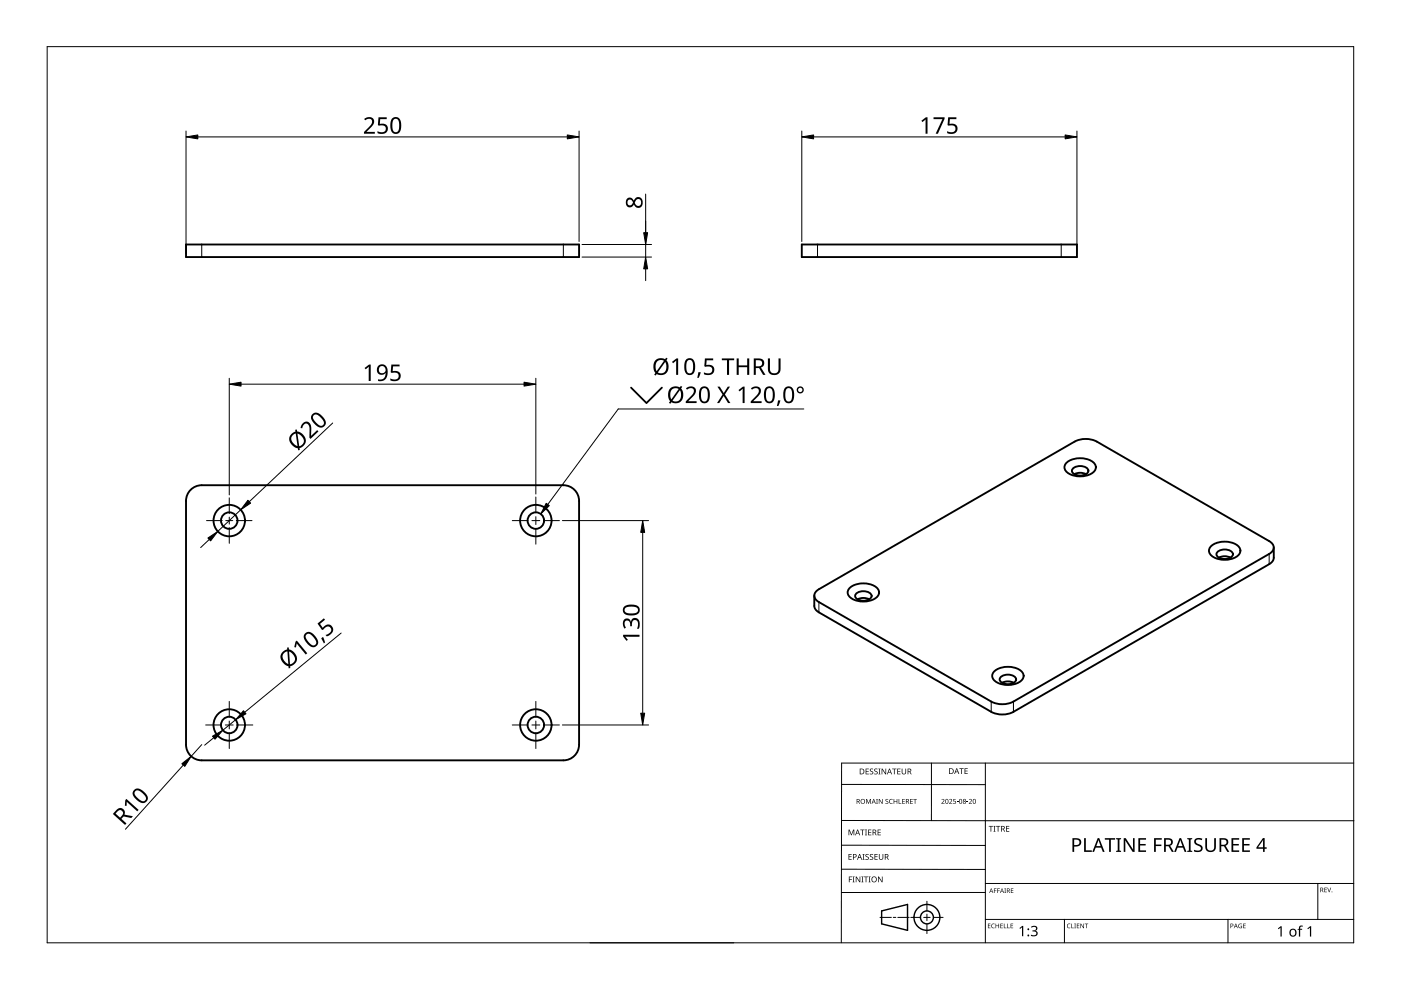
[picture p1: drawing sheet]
<svg xmlns="http://www.w3.org/2000/svg" width="297mm" height="210mm" viewBox="0 0 297 210" stroke-linecap="round" stroke-linejoin="round" font-family="sans-serif">
<g fill="none" stroke="#000" stroke-width=".4">
<path d="M39.4 51.8h83.4v2.7h-83.4zM170 51.8h58.3v2.7h-58.3zM226 98.2a4.7 4.7 0 0 1 6 0 1.48 1.48 0 0 1-.9 2.4 4.8 4.8 0 0 1-5.1-.7 1.23 1.23 0 0 1 0-1.7zM227.6 99.2a2.46 2.46 0 0 1 3.1 .3 .83 .83 0 0 1-.7 1.1 2.38 2.38 0 0 1-2.6-.5l-.1-.3zM40.4 103.9a3.3 3.3 0 0 1 2.4-1h76.6a3.3 3.3 0 0 1 3.4 3.3v51.7a3.3 3.3 0 0 1-3.4 3.3h-76.6a3.3 3.3 0 0 1-3.4-3.3v-51.7a3.3 3.3 0 0 1 1-2.3zM227.8 100.5a2.74 2.74 0 0 1 2.5 0M256.7 115.9a4.7 4.7 0 0 1 6 0 1.47 1.47 0 0 1-1 2.4 4.8 4.8 0 0 1-5-.7 1.23 1.23 0 0 1 0-1.7zM258.2 116.9a2.46 2.46 0 0 1 3.1 .3 .83 .83 0 0 1-.6 1.1 2.38 2.38 0 0 1-2.7-.5l-.1-.3zM258.4 118.2a2.74 2.74 0 0 1 2.5 0M270.1 116.1l-.1 2.5-.3 .5-.6 .5-54.2 31.3a5.2 5.2 0 0 1-4.7 0l-36.6-21.1-.6-.5-.3-.5-.1-2.5M173 125.4l.6-.5 54.2-31.3a5.2 5.2 0 0 1 4.8 0l36.5 21.1a1.44 1.44 0 0 1 1 1.4 1.44 1.44 0 0 1-1 1.3l-54.2 31.3a5.2 5.2 0 0 1-4.7 0l-36.6-21a1.39 1.39 0 0 1-.6-2.3zM180.1 124.8a4.7 4.7 0 0 1 5.9 0 1.48 1.48 0 0 1-.9 2.3 4.8 4.8 0 0 1-5-.6 1.23 1.23 0 0 1 0-1.7z"/>
<path d="M181.6 125.8a2.46 2.46 0 0 1 3.1 .2 .83 .83 0 0 1-.6 1.2 2.38 2.38 0 0 1-2.7-.5l-.1-.3zM181.8 127.1a2.74 2.74 0 0 1 2.5 0M210.7 142.5a4.7 4.7 0 0 1 6 0 1.48 1.48 0 0 1-.9 2.3 4.8 4.8 0 0 1-5.1-.6 1.23 1.23 0 0 1 0-1.7zM212.3 143.5a2.46 2.46 0 0 1 3.1 .2 .83 .83 0 0 1-.7 1.2 2.38 2.38 0 0 1-2.7-.5l-.1-.3zM212.5 144.8a2.74 2.74 0 0 1 2.4 0"/>
<circle cx="48.6" cy="110.4" r="3.3"/>
<circle cx="48.6" cy="110.4" r="1.75"/>
<circle cx="113.6" cy="110.4" r="3.3"/>
<circle cx="113.6" cy="110.4" r="1.75"/>
<circle cx="48.6" cy="153.7" r="3.3"/>
<circle cx="48.6" cy="153.7" r="1.75"/>
<circle cx="113.6" cy="153.7" r="3.3"/>
<circle cx="113.6" cy="153.7" r="1.75"/>
</g>
<path d="M42.8 51.8v2.7M119.4 51.8v2.7M173.3 51.8v2.7M225 51.8v2.7M269.1 117.4v2.2M173.6 127.7v2.1M210.2 148.7v2.2M214.9 148.7v2.2" fill="none" stroke="#000" stroke-width=".21"/>
<path d="M10 9.9h277v190h-277z" fill="none" stroke="#000" stroke-width=".21"/>
<g fill="none" stroke="#000" stroke-width=".21">
<path d="M178.4 179.2l30.5 .1M178.4 166.3l30.5 .1M178.5 174h108.6M197.5 161.8v12.2M208.9 161.8v38.1M287 161.8h-108.6v38.1M125.1 199.9h30.5M178.4 184.3h30.5M186.6 194.5h2.4M189.4 194.5h.5M190.4 194.5h2.4M193.1 194.5h2.1"/>
<path d="M195.8 194.5h1.4M196.5 191.1v2M196.5 193.8v1.4M196.5 195.9v2M197.9 194.5h2.1M208.9 189.2h-30.5M208.9 187.3h78.1M208.9 194.9h78.1M225.7 194.9v5M260.4 194.9v5M279.4 187.3v7.6"/>
</g>
<g fill="none" stroke="#000" stroke-width=".3">
<path d="M186.9 193.1l5.5-1.3v5.5l-5.5-1.4z"/>
<circle cx="196.5" cy="194.5" r="1.37"/>
<circle cx="196.5" cy="194.5" r="2.74"/>
</g>
<g fill="#000">
<path d="M179.9 175.9h.2l.4 1 .4-1h.2v1.2h-.1v-1.1l-.4 1.1h-.2l-.4-1.1 .1 1.1h-.2zM182.4 175.9h.9v.1h-.4v1.1h-.1v-1.1h-.4zM183.4 175.9h.4l-.1 .1v1l.1 .1h-.4l.1-.1v-1zM183.6 169.4h.2l.3 .8 .4-.8h.2v1h-.2v-.9l-.4 .9-.4-.9 .1 .9h-.2zM183.5 163h.7v.1h-.5v.4h.5v.1h-.5v.4h.5v.2h-.7zM184.1 175.9h.6v.1h-.5v.4h.5v.1h-.5v.5h.5v.1h-.6zM184.5 163.1l.4-.2 .2 .1v.1a.25 .25 0 0 0-.4-.1 .25 .25 0 0 0 0 .4 .4 .4 0 0 1 .5 .3 .4 .4 0 0 1-.3 .5 .4 .4 0 0 1-.5-.2h.1a.27 .27 0 0 0 .4 .1 .27 .27 0 0 0-.1-.4l-.3-.3zM185.4 163.1l.4-.2 .3 .1-.1 .1a.25 .25 0 0 0-.4-.1 .25 .25 0 0 0 0 .4 .4 .4 0 0 1 .5 .3 .4 .4 0 0 1-.3 .5 .4 .4 0 0 1-.5-.2h.1a.27 .27 0 0 0 .4 .1 .27 .27 0 0 0 0-.4l-.4-.3zM185.8 169.4h.3l-.1 .1v.8l.1 .1h-.3l.1-.1zM186.2 163h.5l-.2 .1v1l.2 .1h-.5l.2-.1v-1zM186.1 175.9h.6v.1h-.5v.4h.5v.1h-.5v.5h.5v.1h-.6zM186.3 169.4h.2l.5 .8v-.8h.1v1h-.1l-.6-.8v.8h-.1z"/>
<path d="M186.9 163h.2l.6 1v-1h.2v1.2h-.2l-.6-1v1h-.2zM187.8 169.5l.3-.1h.2v.2a.25 .25 0 0 0-.3-.1 .25 .25 0 0 0-.1 .3 .25 .25 0 0 0 .3 .1 .32 .32 0 0 1 0 .5 .32 .32 0 0 1-.5-.1 .25 .25 0 0 0 .4 .1 .25 .25 0 0 0 0-.4l-.3-.2zM188.6 169.5l.4-.1h.3l-.1 .2a.41 .41 0 0 0-.6 .3 .41 .41 0 0 0 .6 .4 .48 .48 0 0 1-.6-.1 .48 .48 0 0 1 0-.7zM189.1 163h1v.1h-.4v1.1h-.2v-1.1h-.4zM189.5 169.4h.1v.4h.5v-.4h.1v1h-.1v-.5h-.5v.5h-.1zM190.5 169.4h.2v.9h.4v.1h-.6zM190.2 163h.7v.1h-.5v.4h.5v.1h-.5v.4h.5v.2h-.7zM191.3 169.4h.5v.1h-.4v.3h.4v.1h-.4v.4h.4v.1h-.5zM191.2 163h.1v.8a.32 .32 0 0 0 .3 .3 .32 .32 0 0 0 .4-.4v-.7h.1v.7a.47 .47 0 0 1-.5 .5 .47 .47 0 0 1-.4-.5zM193 169.4h.5v.1h-.4v.3h.4v.1h-.4v.4h.4v.1h-.5zM193.6 169.4h.8v.1h-.3v.9h-.2v-.9h-.3zM199.6 169.5a.37 .37 0 0 1 .6 0 .37 .37 0 0 1-.2 .6l-.2 .2h.5v.1h-.7l.3-.4a.27 .27 0 0 0 .2-.3 .27 .27 0 0 0-.4-.1z"/>
<path d="M201.2 169.5a.37 .37 0 0 1 .6 0 .37 .37 0 0 1-.2 .6l-.2 .2h.5v.1h-.7l.3-.4a.27 .27 0 0 0 .3-.3 .27 .27 0 0 0-.5-.1zM202.1 169.4h.5v.1h-.4v.3a.34 .34 0 0 1 .5 .2 .34 .34 0 0 1-.2 .4 .34 .34 0 0 1-.4-.1 .29 .29 0 0 0 .4 0 .29 .29 0 0 0 0-.4 .29 .29 0 0 0-.4 0zM202.9 170l.3 .1zM203.4 162.9h.9v.1h-.4v1.1h-.1v-1.1h-.4zM204.9 170l.4 .1zM204.5 162.9h.7v.1h-.5v.4h.4v.1h-.4v.5h.5v.1h-.7zM205.4 169.5a.37 .37 0 0 1 .6 0 .37 .37 0 0 1-.2 .6l-.2 .2h.5v.1h-.7l.3-.4a.27 .27 0 0 0 .3-.3 .27 .27 0 0 0-.5-.1zM209.6 175.1h.9v.2h-.3v1h-.2v-1h-.4zM210.6 175.1h.5l-.2 .1v1l.2 .1h-.5l.2-.1v-1zM211.2 175.1h.9v.2h-.4v1h-.2v-1h-.3zM213.3 175.1h.7v.2h-.5v.3h.5v.2h-.5v.4h.5v.1h-.7zM253.3 178a1.38 1.38 0 0 1 1.6-.2l-.1 .3-.4-.1a.55 .55 0 0 0-.8 .3 .55 .55 0 0 0 .6 .7 .88 .88 0 0 1 .8 1.1 .88 .88 0 0 1-1.3 .6l-.6-.2v-.3h.2a.82 .82 0 0 0 1.3-.3l-.1-.4-.4-.2a.88 .88 0 0 1-.8-1.3z"/>
<path d="M255.5 177.7h.4v1.9a.76 .76 0 0 0 .8 .7 .76 .76 0 0 0 .7-.7v-1.9h.4v1.9a1.12 1.12 0 0 1-1.1 1.1 1.12 1.12 0 0 1-1.2-1.1zM180 185.8h.7v.2h-.6v.4h.5v.1h-.5v.6h-.1zM179.9 181.1h.7v.1h-.5v.4h.4v.1h-.4v.5h.5v.1h-.7zM180.8 185.8h.4l-.1 .2v.9l.1 .2h-.4l.1-.2v-.9zM181.4 185.8h.2l.7 1.1v-1.1h.1v1.3h-.2l-.6-1v1h-.2zM182.6 185.8h.5l-.2 .2v.9l.2 .2h-.5l.2-.2v-.9zM182.9 181.1h.4l-.1 .1v1l.1 .1h-.4l.1-.1v-1zM183.2 185.8h.9v.2h-.4v1.1h-.2v-1.1h-.3zM183.5 181.2l.5-.1h.2v.2a.25 .25 0 0 0-.4-.1 .25 .25 0 0 0 0 .4 .4 .4 0 0 1 .4 .3 .4 .4 0 0 1-.2 .4 .4 .4 0 0 1-.5-.2 .27 .27 0 0 0 .5 .1 .27 .27 0 0 0-.1-.4l-.4-.3zM184.2 185.8h.4l-.1 .2v.9l.1 .2h-.4l.1-.2v-.9zM184.5 181.2l.4-.1h.2v.2a.25 .25 0 0 0-.4-.1 .25 .25 0 0 0 0 .4 .4 .4 0 0 1 .5 .3 .4 .4 0 0 1-.3 .4 .4 .4 0 0 1-.5-.2h.1a.27 .27 0 0 0 .4 .1 .27 .27 0 0 0-.1-.4l-.3-.3zM185.4 181.1h.7v.1h-.5v.4h.5v.1h-.5v.5h.5v.1h-.7z"/>
<path d="M186.2 185.8h.1l.7 1.1v-1.1h.1v1.3h-.2l-.6-1v1h-.1zM186.3 181.1h.2v.8a.32 .32 0 0 0 .3 .3 .32 .32 0 0 0 .3-.3v-.8h.2v.8a.47 .47 0 0 1-.5 .4 .47 .47 0 0 1-.5-.4zM209.5 195.8h.5l-.4 .1v.3h.4l-.4 .1v.4l.4 .1h-.5zM210.3 196l.3-.2 .3 .1v.1a.39 .39 0 0 0-.6 .3 .39 .39 0 0 0 .6 .4 .46 .46 0 0 1-.7-.1 .46 .46 0 0 1 .1-.6zM210.7 188.4h.6l-.4 .1v.3h.4l-.4 .1v.4h-.2zM211.4 188.4h.6l-.4 .1v.3h.4l-.4 .1v.4h-.2zM211.1 195.8h.1v.4h.5v-.4h.1v1h-.1v-.5h-.5v.5h-.1zM212.1 195.8h.5l-.4 .1v.3h.4l-.4 .1v.4l.4 .1h-.5zM212.8 195.8h.2v.9l.4 .1h-.6zM212.9 188.4h.4l-.1 .1 .1 .8h-.4l.2-.1zM213.6 195.8h.1v.9l.4 .1h-.5zM214.3 195.8h.5l-.4 .1v.3h.4l-.4 .1v.4l.4 .1h-.5z"/>
<path d="M214.3 188.4h.6l-.5 .1v.3h.4l-.4 .1v.3l.5 .1h-.6zM216.1 196.8l.6-.5h.3v2.2h-.3v-1.9l-.4 .4zM218.6 196.5a.72 .72 0 0 1 .9-.3 .72 .72 0 0 1 .4 .9l-.4 .3a.62 .62 0 0 1 .5 .7 .62 .62 0 0 1-.8 .4l-.6-.1v-.2l.4 .1a.45 .45 0 0 0 .7-.3 .45 .45 0 0 0-.6-.5h-.2v-.2a.46 .46 0 0 0 .6-.1 .46 .46 0 0 0 0-.6l-.8 .1zM226.3 196l.4-.2 .3 .1-.1 .1a.39 .39 0 0 0-.6 .3 .39 .39 0 0 0 .6 .4 .46 .46 0 0 1-.6-.1 .46 .46 0 0 1 0-.6zM227.1 195.8h.2v.9l.4 .1h-.6zM227.8 195.8h.3l-.1 .1 .1 .9h-.3l.1-.1zM228.3 195.8h.5l-.4 .1v.3h.4l-.4 .1v.4l.4 .1h-.5zM229.1 195.8h.1l.5 .8v-.8h.1v1h-.1l-.5-.8v.8h-.1zM229.9 177.7h.3v2.6h1.3v.3h-1.6zM230 195.8h.7l-.3 .1v.9h-.1v-.9zM234.2 177.7h2.2v.3h-.9v2.6h-.3v-2.6h-1zM236.6 177.7h1.1v.2l-.4 .1v2.3l.4 .1v.2h-1.1v-.2l.4-.1v-2.3l-.4-.1z"/>
<path d="M238.3 177.7h.4l1.5 2.4v-2.4h.4v2.9h-.5l-1.5-2.4v2.4h-.3zM241.4 177.7h1.6v.3h-1.3v.9h1.2v.4h-1.2v1h1.3v.3h-1.6zM244.7 177.7h1.6v.3h-1.2v1.1h1.1v.3h-1.1v1.2h-.4zM251.7 177.7h1.1v.2l-.4 .1v2.3l.4 .1v.2h-1.1v-.2l.4-.1v-2.3l-.4-.1zM261.1 177.7h1.6v.3h-1.2v.9h1.2v.4h-1.2v1h1.2v.3h-1.6zM262.7 196l.6-.1-.1 .1a.4 .4 0 0 0-.5 .3 .4 .4 0 0 0 .5 .4v-.3l-.2-.1h.3v.5a.53 .53 0 0 1-.7-.1 .53 .53 0 0 1 .1-.7zM263.6 195.8h.5l-.4 .1v.3h.4l-.4 .1v.4l.4 .1h-.5zM263.4 177.7h1.6v.3h-1.3v.9h1.2v.4h-1.2v1h1.3v.3h-1.6zM270.9 196.8l.6-.4h.2v2.2h-.2v-1.9l-.4 .3zM275.5 196.4l.7-.1v.2h-.4l-.1 .2v.2h.4v.2h-.4v1.5h-.3v-1.5h-.3l.3-.2zM277.2 196.8l.6-.4h.2v2.2h-.3v-1.9l-.4 .3zM280.8 188.2h.5l-.4 .1v.3h.4l-.4 .1v.4l.4 .1h-.5z"/>
<path d="M281.4 188.2h.1l.3 .8 .3-.8h.1l-.3 1h-.1z"/>
<path d="M181.6 169.4h.3a.29 .29 0 0 1 .4 .2 .29 .29 0 0 1-.2 .4l.3 .4h-.2l-.2-.4h-.2v.4h-.2zM181.8 169.5v.4h.1a.2 .2 0 0 0 .2-.2 .2 .2 0 0 0-.2-.2z"/>
<path d="M181.8 175.9h.1l.5 1.2h-.2l-.1-.4h-.5l-.2 .4h-.1zM181.8 176l-.2 .6h.4z"/>
<path d="M182.3 163h.4a.61 .61 0 0 1 .6 .6 .61 .61 0 0 1-.7 .6h-.3zM182.4 163.1v.9h.2a.48 .48 0 0 0 .5-.4 .48 .48 0 0 0-.5-.5z"/>
<path d="M182.4 169.9a.51 .51 0 0 1 1 0 .51 .51 0 0 1-1 0zM182.6 169.9a.4 .4 0 0 0 .8 0 .4 .4 0 0 0-.8 0z"/>
<path d="M185 175.9h.3a.35 .35 0 0 1 .5 .2 .35 .35 0 0 1-.3 .5l.4 .5h-.2l-.3-.5h-.2v.5h-.2zM185.2 176v.5h.1a.23 .23 0 0 0 .3-.3 .23 .23 0 0 0-.3-.2z"/>
<path d="M185.2 169.4l.5 1-.3-.3h-.4l-.2 .3zM185.2 169.5l-.1 .5h.3z"/>
<path d="M188.5 163h.2l.4 1.2h-.1l-.2-.4h-.5l-.1 .4h-.2zM188.6 163.1l-.2 .6h.4z"/>
<path d="M192.1 169.4h.3a.29 .29 0 0 1 .3 .2 .29 .29 0 0 1-.2 .4l.3 .4h-.1l-.3-.4h-.2v.4h-.1zM192.2 169.5v.4h.2a.2 .2 0 0 0 .2-.2 .2 .2 0 0 0-.3-.2z"/>
<path d="M192.4 163h.4a.35 .35 0 0 1 .4 .2 .35 .35 0 0 1-.2 .4l.3 .6h-.2l-.3-.5h-.2v.5h-.2zM192.6 163.1v.4h.2a.23 .23 0 0 0 .3-.2 .23 .23 0 0 0-.3-.2z"/>
<path d="M200.5 169.5l.4-.1 .2 .2v.5l-.2 .3h-.3l-.2-.2zM200.6 169.6v.1a.37 .37 0 0 0-.1 .4 .37 .37 0 0 0 .4 .2 .4 .4 0 0 0 .1-.5 .4 .4 0 0 0-.4-.2z"/>
<path d="M201.2 162.9h.4a.61 .61 0 0 1 .6 .6 .61 .61 0 0 1-.6 .6h-.4zM201.4 163v1h.1a.48 .48 0 0 0 .5-.5 .48 .48 0 0 0-.4-.5z"/>
<path d="M202.8 162.9h.1l.5 1.2h-.2l-.1-.4h-.5l-.1 .4h-.2zM202.8 163l-.1 .6h.3z"/>
<path d="M203.5 169.5l.3-.1 .2 .2v.5l-.2 .3h-.3l-.1-.2zM203.5 169.6v.1a.37 .37 0 0 0-.1 .4 .37 .37 0 0 0 .4 .2 .4 .4 0 0 0 .1-.5 .4 .4 0 0 0-.4-.2z"/>
<path d="M204.2 169.5a.29 .29 0 0 1 .5-.1 .29 .29 0 0 1-.1 .5 .29 .29 0 0 1 .1 .4 .29 .29 0 0 1-.4 0 .29 .29 0 0 1 .1-.4zM204.3 170.2a.2 .2 0 0 0 .4 0 .2 .2 0 0 0-.4 0zM204.3 169.7a.17 .17 0 0 0 .3 0 .17 .17 0 0 0-.3 0z"/>
<path d="M206.4 169.5l.3-.1 .2 .2v.5l-.2 .3h-.3l-.1-.2zM206.4 169.6v.1a.37 .37 0 0 0-.1 .4 .37 .37 0 0 0 .4 .2 .4 .4 0 0 0 .2-.5 .4 .4 0 0 0-.5-.2z"/>
<path d="M212.3 175.1h.3a.35 .35 0 0 1 .4 .3 .35 .35 0 0 1-.2 .4l.3 .5h-.2l-.3-.5h-.2v.5h-.1zM212.4 175.2v.5h.2a.23 .23 0 0 0 .3-.2 .23 .23 0 0 0-.3-.3z"/>
<path d="M227.4 177.7h.8a.92 .92 0 0 1 1 .9 .92 .92 0 0 1-1.1 .9h-.4v1.1h-.3zM227.7 178v1.2a.73 .73 0 0 0 .9-.1 .73 .73 0 0 0 .2-.8l-.3-.2z"/>
<path d="M246.8 177.7h.8a.84 .84 0 0 1 1 .6 .84 .84 0 0 1-.5 1l.8 1.3h-.4l-.7-1.2h-.6v1.2h-.4zM247.2 178v1.1h.4a.56 .56 0 0 0 .7-.5 .56 .56 0 0 0-.7-.6z"/>
<path d="M258.6 177.7h.8a.84 .84 0 0 1 1 .6 .84 .84 0 0 1-.6 1l.8 1.3h-.4l-.7-1.2h-.6v1.2h-.3zM258.9 178v1.1h.5a.56 .56 0 0 0 .6-.5 .56 .56 0 0 0-.7-.6z"/>
<path d="M267.8 177.7h.3v1.9h.5v.4h-.5v.6h-.3v-.6h-1.4v-.3zM267.8 178.1l-1.1 1.5h1.1z"/>
<path d="M180.8 181.1h.4a.41 .41 0 0 1 .4 .5 .41 .41 0 0 1-.6 .2v.5h-.2zM181 181.2v.5a.29 .29 0 0 0 .5-.3 .29 .29 0 0 0-.5-.2z"/>
<path d="M182.2 181.1h.1l.5 1.2h-.2l-.1-.4h-.5l-.1 .4h-.2zM182.3 181.2l-.2 .6h.3z"/>
<path d="M184.7 186.5a.61 .61 0 0 1 1.2 0 .61 .61 0 0 1-1.2 0zM184.9 186.5a.45 .45 0 0 0 .9 0 .45 .45 0 0 0-.9 0z"/>
<path d="M187.6 181.1h.3a.35 .35 0 0 1 .5 .2 .35 .35 0 0 1-.3 .4l.4 .6h-.2l-.3-.5h-.3v.5h-.1zM187.7 181.2v.5h.2a.23 .23 0 0 0 .3-.3 .23 .23 0 0 0-.3-.2z"/>
<path d="M210.1 188.4l.5 .9-.2-.3h-.4l-.3 .3zM210.2 188.5l-.2 .4h.3z"/>
<path d="M212.4 188.4l.5 .9-.3-.3h-.3l-.3 .3zM212.4 188.5l-.1 .4h.3z"/>
<path d="M213.5 188.4h.2a.28 .28 0 0 1 .4 .2 .28 .28 0 0 1-.2 .3l.3 .4-.4-.4h-.2v.4h-.1zM213.6 188.5v.3h.1a.19 .19 0 0 0 .3-.2 .19 .19 0 0 0-.3-.1z"/>
<path d="M232.7 177.7h.4l1.1 2.9h-.4l-.3-.9h-1.2l-.3 .9h-.4zM232.9 178.1l-.5 1.3h1z"/>
<path d="M250.1 177.7h.3l1.2 2.9h-.4l-.4-.9h-1.1l-.4 .9h-.4zM250.2 178.1l-.4 1.3h.9z"/>
<path d="M260.9 195.8h.2a.32 .32 0 0 1 .4 .4 .32 .32 0 0 1-.5 .2v.4h-.1zM261 195.9v.4a.24 .24 0 0 0 .4-.2 .24 .24 0 0 0-.4-.2z"/>
<path d="M262 195.8l.4 1-.2-.3h-.4l-.2 .3zM262 196l-.1 .4h.3z"/>
<path d="M273.6 197.1a.82 .82 0 0 1 1.2 .1 .82 .82 0 0 1-.2 1.2 .82 .82 0 0 1-1.2-.4zM273.8 197.2a.6 .6 0 0 0-.1 .8 .6 .6 0 0 0 .8 .2l.1-.3a.53 .53 0 0 0-.1-.6 .53 .53 0 0 0-.7-.1z"/>
<path d="M279.9 188.2h.3a.28 .28 0 0 1 .3 .2 .28 .28 0 0 1-.1 .3l.2 .5-.3-.4h-.2v.4h-.2zM280.1 188.3v.4h.1a.19 .19 0 0 0 .2-.2 .19 .19 0 0 0-.2-.2z"/>
<circle cx="218" cy="198.3" r=".2"/>
<circle cx="218" cy="197" r=".2"/>
<circle cx="282.4" cy="189.1" r=".09"/>
</g>
<g fill="none" stroke="#000" stroke-width=".21">
<path d="M43.8 110.4h3.3M47.9 110.4h1.5M48.6 105.6v3.3M48.6 109.6v1.5M48.6 111.9v3.3M50.1 110.4h3.3M108.6 110.4h3.3M112.8 110.4h1.6M113.6 105.4v3.3M113.6 109.5v1.7M113.6 112v3.4M115.3 110.4h3.3"/>
<path d="M43.6 153.7h3.3M47.8 153.7h1.6M48.6 148.7v3.3M48.6 152.9v1.6M48.6 155.4v3.3M50.3 153.7h3.3M108.6 153.7h3.3M112.8 153.7h1.6M113.6 148.7v3.3M113.6 152.9v1.6M113.6 155.4v3.3M115.3 153.7h3.3"/>
</g>
<g fill="none" stroke="#000" stroke-width=".21">
<path d="M39.4 27.8v26.1M41.9 29h78.4M122.8 27.8v23.4M170 27.8v23.4M172.5 29h53.3M228.3 27.8v26.1M123.4 51.8h14.7M123.4 54.5h14.7M136.9 41.1v13.4M136.9 57v2.5M48.6 80.2v24.7M51.1 81.5h60"/>
<path d="M70.5 89.7l-17.7 16.7M113.6 80.2v24.6M44.4 114.4l-1.9 1.7M51 108.1l-4.8 4.6M119.2 110.4h18.3M136.3 112.9v38.3M72.3 134.2l-20.4 16.8M42.8 157.9l-2.3 2.5M45.3 156.4l-1.9 1.6M50 152.6l-2.7 2.2M119.2 153.7h18.3M38.9 162.2l-12.3 13.6"/>
</g>
<g fill="#000" stroke="#000" stroke-width=".21">
<path d="M39.4 29l2.5-.4v.8zM120.3 28.6l2.5 .4-2.5 .4zM170 29l2.5-.4v.8zM225.8 28.6l2.5 .4-2.5 .4zM136.9 54.5l.4 2.5h-.8zM136.5 49.3h.8l-.4 2.5zM48.6 81.5l2.5-.5v.9zM111.1 81l2.5 .5-2.5 .4zM44.1 114.1l2.1-1.4-1.6 2zM52.6 106.1l.5 .6-2.1 1.4zM136.3 110.4l.4 2.5h-.9zM45.1 156.1l2.2-1.3-1.7 1.9z"/>
<path d="M51.6 150.7l.6 .6-2.2 1.3zM135.8 151.2h.9l-.4 2.5zM38.6 161.9l1.9-1.5-1.3 2.1z"/>
</g>
<g fill="#000">
<path d="M77.2 25.2a1.16 1.16 0 0 1 1.3-.4 1.16 1.16 0 0 1 .8 1.2l-.3 .6-1.3 1.4h1.8v.4h-2.3v-.4l1.1-1.1a.98 .98 0 0 0 .2-1.7h-.4l-.7 .3zM80.2 24.9h1.8v.4h-1.4l-.1 1a1.17 1.17 0 0 1 1.8 .9 1.17 1.17 0 0 1-1.6 1.2l-.7-.2v-.4a1.03 1.03 0 0 0 1.8-.5 .93 .93 0 0 0-1.5-.7l-.2-.1zM195.4 25.6l.9-.7h.4v3.5h-.5l.1-3.1-.7 .6zM197.9 24.9h2.4v.3l-1.4 3.2h-.5l1.4-3.1h-1.9zM201 24.9h1.8v.4h-1.4l-.1 1a1.17 1.17 0 0 1 1.7 .9 1.17 1.17 0 0 1-1.6 1.2l-.6-.2v-.4a1.03 1.03 0 0 0 1.8-.5 .93 .93 0 0 0-1.5-.7l-.2-.1zM83 77.3h1.7v.4h-1.4v1a1.17 1.17 0 0 1 1.7 1 1.17 1.17 0 0 1-1.6 1.1l-.6-.2v-.4a1.03 1.03 0 0 0 1.7-.5 .93 .93 0 0 0-1.4-.6l-.3-.2zM142.5 76.7l.9-.7h.4v3.5h-.4v-3.1l-.7 .6zM148.1 78.9l.5 .1-.5 1.1h-.3zM149.5 76h1.7v.4h-1.4l-.1 1a1.17 1.17 0 0 1 1.8 1 1.17 1.17 0 0 1-1.6 1.1l-.7-.2v-.4a1.03 1.03 0 0 0 1.1 .3 1.03 1.03 0 0 0 .7-.8 .93 .93 0 0 0-1.5-.6l-.2-.2zM153 76h2.7v.4h-1.1v3.1h-.5v-3.1h-1.1zM156.2 76h.4v1.5h1.8v-1.5h.5v3.5h-.5v-1.6h-1.8v1.6h-.4zM162.8 76h.4v2.3a.9 .9 0 0 0 1 .8 .9 .9 0 0 0 .9-.8v-2.3h.4v2.3a1.35 1.35 0 0 1-1.4 1.2 1.35 1.35 0 0 1-1.3-1.3z"/>
<path d="M64.2 89.7a1.09 1.09 0 0 1 1.4-.1 1.09 1.09 0 0 1 .4 1.3v1.5l1.2-1.2 .3 .3-1.7 1.6-.2-.3v-1.6a.98 .98 0 0 0-.9-1.4l-.4 .3-.2 .7h-.4zM77.3 78l.9-.7h.4v3.5h-.4v-3.1l-.7 .6zM133.7 82.1h.2l3.2 3.1 3.1-3.1a.19 .19 0 0 1 .3 0 .19 .19 0 0 1 0 .2l-3.4 3.4-3.4-3.4zM145.4 82.3a1.16 1.16 0 0 1 1.4-.4 1.16 1.16 0 0 1 .7 1.2l-.3 .6-1.3 1.4h1.8v.4h-2.3v-.4l1.1-1.1a.98 .98 0 0 0 .3-1.7h-.5l-.6 .3zM152.1 82h.5l.8 1.3 .9-1.3h.5l-1.1 1.6 1.2 1.9h-.5l-1-1.6-.9 1.6h-.5l1.2-1.9zM156.6 82.7l.9-.7h.4v3.5h-.4v-3.1l-.7 .6zM159.2 82.3a1.16 1.16 0 0 1 1.3-.4 1.16 1.16 0 0 1 .8 1.2l-.3 .6-1.3 1.4h1.8v.4h-2.3v-.4l1.1-1.1a.98 .98 0 0 0 .2-1.7h-.4l-.7 .3zM165 84.9h.5l-.5 1.2h-.3zM62.7 136l.2-.2 2.2 2.7-.3 .3-1.9-2.4-.2 .9-.3-.1zM68.1 135.3l.4-.2 .4 1.1-.2 .2zM67.3 132.2l1.4-1.1 .2 .3-1 .9 .5 .8a1.17 1.17 0 0 1 2-.3 1.17 1.17 0 0 1-.5 1.9l-.6 .2-.3-.3a1.03 1.03 0 0 0 1.1-1.5 .93 .93 0 0 0-1.6 .4l-.2 .1zM132.3 131.4a.85 .85 0 0 1 .9-.3 .85 .85 0 0 1 .6 .7 .93 .93 0 0 1 1-.8 .93 .93 0 0 1 .8 1l-.1 1.3h-.4a1.24 1.24 0 0 0-.3-1.8 .71 .71 0 0 0-.8 .9v.4h-.4a.81 .81 0 0 0-.1-.9 .81 .81 0 0 0-.8-.3 1.02 1.02 0 0 0 0 1.5l-.3 .2a1.65 1.65 0 0 1-.1-1.9z"/>
<path d="M132.1 134.6h3.5v.4h-3l.5 .7-.3 .2-.7-1zM26.8 169.4l2.6 2.3-.3 .3-2.2-2-.1 .9-.3-.1 .1-1.2z"/>
<path d="M83.2 25.1a1.16 1.16 0 0 1 1.3-.1 1.16 1.16 0 0 1 .6 1.2 1.69 1.69 0 0 1-1 2.2 1.27 1.27 0 0 1-1.3-1.6l.1-1.1zM83.5 25.4a2.16 2.16 0 0 0 .2 2.6 .82 .82 0 0 0 .9-1 1.35 1.35 0 0 0-.7-1.8z"/>
<path d="M133 42a.88 .88 0 0 1 1.4 .6 1 1 0 0 1 1.3-.8 1 1 0 0 1 .6 1.4 .94 .94 0 0 1-.9 .9 .94 .94 0 0 1-1-.7 .91 .91 0 0 1-1.2 .5 .91 .91 0 0 1-.5-1.2zM134.6 43a.7 .7 0 0 0 1.4 0 .7 .7 0 0 0-1.4 0zM133 42.9a.6 .6 0 0 0 1.2 0 .6 .6 0 0 0-1.2 0z"/>
<path d="M80.2 77.6a1.22 1.22 0 0 1 1.5-.2 1.22 1.22 0 0 1 .5 1.4 1.64 1.64 0 0 1-2 2v-.4a1.16 1.16 0 0 0 1.2-.2 1.16 1.16 0 0 0 .3-1.1 1.08 1.08 0 0 1-1.6 .1 1.08 1.08 0 0 1 .1-1.6zM80.3 78.4a.76 .76 0 0 0 1.5 0 .76 .76 0 0 0-1.5 0z"/>
<path d="M138.9 76.4l.6-.3a1.93 1.93 0 0 1 1.5 .1l.2-.4 .3 .2-.2 .4a1.81 1.81 0 0 1 .3 2.2 1.81 1.81 0 0 1-2.2 .8l-.2-.1-.2 .3-.3-.2 .3-.3a2.31 2.31 0 0 1-.1-2.7zM141 76.7l-1.5 2.3a1.23 1.23 0 0 0 1.4-.1 1.23 1.23 0 0 0 .4-1.5zM139.4 76.6a1.93 1.93 0 0 0-.2 2.1l1.6-2.2-.8-.2z"/>
<path d="M145.5 76.2a1.16 1.16 0 0 1 1.3-.1 1.16 1.16 0 0 1 .6 1.2 1.69 1.69 0 0 1-1 2.2 1.27 1.27 0 0 1-1.3-1.6l.1-1.1zM145.8 76.5a2.16 2.16 0 0 0 .3 2.6 .82 .82 0 0 0 .8-1 1.35 1.35 0 0 0-.7-1.8z"/>
<path d="M159.8 76h1a1 1 0 0 1 1.2 .7 1 1 0 0 1-.7 1.2l1 1.6h-.5l-.9-1.5h-.7v1.5h-.4zM160.2 76.4v1.3h.6a.67 .67 0 0 0 .8-.7 .67 .67 0 0 0-.9-.6z"/>
<path d="M62.6 91.1h.3l.1 .4a1.81 1.81 0 0 1 1.8 1.4 1.81 1.81 0 0 1-1.1 2.1h-.2l.1 .4-.4 .1-.1-.5a1.84 1.84 0 0 1-1.6-1.2 1.84 1.84 0 0 1 .5-2l.6-.3zM63.1 91.9l.3 2.7a1.23 1.23 0 0 0 1-1.1 1.23 1.23 0 0 0-.7-1.2zM62.1 92.2l-.2 .2a1.34 1.34 0 0 0 .8 2l.4 .2-.4-2.7z"/>
<path d="M66.3 87.8a1.41 1.41 0 0 1 2.1 .5 1.36 1.36 0 0 1 .2 2.2 1.57 1.57 0 0 1-2.1-.8l-.6-1.1zM66.5 88a1.34 1.34 0 0 0 .7 1.8l.3 .2a.69 .69 0 0 0 1 .1 .69 .69 0 0 0 0-1 1.91 1.91 0 0 0-1.8-1.2z"/>
<path d="M142.1 82.4l.5-.4a1.92 1.92 0 0 1 1.5 .1l.3-.3 .3 .2-.3 .4a1.81 1.81 0 0 1 .3 2.2 1.81 1.81 0 0 1-2.2 .8l-.1-.1-.3 .3-.3-.2 .3-.3a2.31 2.31 0 0 1 0-2.7zM144.2 82.7l-1.6 2.2a1.23 1.23 0 0 0 1.4-.1 1.23 1.23 0 0 0 .4-1.4zM142.5 82.6a1.93 1.93 0 0 0-.2 2.1l1.6-2.2-.8-.2z"/>
<path d="M148.6 82.2a1.16 1.16 0 0 1 1.4-.1 1.16 1.16 0 0 1 .5 1.2 1.69 1.69 0 0 1-1 2.2 1.27 1.27 0 0 1-1.3-1.6l.1-1.1zM148.9 82.5a2.16 2.16 0 0 0 .3 2.6 .82 .82 0 0 0 .9-1 1.35 1.35 0 0 0-.8-1.8z"/>
<path d="M162.4 82.2a1.16 1.16 0 0 1 1.3-.1 1.16 1.16 0 0 1 .6 1.2 1.69 1.69 0 0 1-1 2.2 1.27 1.27 0 0 1-1.3-1.6l.1-1.1zM162.7 82.5a2.16 2.16 0 0 0 .2 2.6 .82 .82 0 0 0 .9-1 1.35 1.35 0 0 0-.7-1.8z"/>
<path d="M166.5 82.2a1.16 1.16 0 0 1 1.3-.1 1.16 1.16 0 0 1 .6 1.2 1.69 1.69 0 0 1-1 2.2 1.27 1.27 0 0 1-1.3-1.6l.1-1.1zM166.8 82.5a2.16 2.16 0 0 0 .2 2.6 .82 .82 0 0 0 .9-1 1.35 1.35 0 0 0-.7-1.8z"/>
<path d="M168.9 82.7a.75 .75 0 0 1 1.5 0 .75 .75 0 0 1-1.5 0zM169.2 82.7a.46 .46 0 0 0 .9 0 .46 .46 0 0 0-.9 0z"/>
<path d="M59.9 138.2l1-.5v-.4h.3l.1 .4a1.81 1.81 0 0 1 1.6 1.6 1.81 1.81 0 0 1-1.2 1.9h-.2v.5h-.3v-.4a1.9 1.9 0 0 1-1.3-3.1zM61.3 138.1l.2 2.7a1.23 1.23 0 0 0 1.1-1 1.23 1.23 0 0 0-.7-1.3zM60.2 138.5l-.1 .1a1.34 1.34 0 0 0 .6 2l.4 .2-.2-2.7z"/>
<path d="M64.7 134.3a1.35 1.35 0 0 1 2.1 .6 1.36 1.36 0 0 1 .2 2.2 1.57 1.57 0 0 1-2.1-.9l-.5-1.1zM65 134.5a1.34 1.34 0 0 0 .6 1.8l.2 .2a.69 .69 0 0 0 1 .2 .69 .69 0 0 0 .1-1 1.91 1.91 0 0 0-1.7-1.3z"/>
<path d="M132.3 128.6a2.6 2.6 0 0 1 3.2 .2 1.22 1.22 0 0 1-.2 1.3 1.22 1.22 0 0 1-1.2 .4 1.53 1.53 0 0 1-2-1zM132.6 128.9a.75 .75 0 0 0 0 .9 .75 .75 0 0 0 .9 .3l1-.1a.69 .69 0 0 0 .8-.7 .69 .69 0 0 0-.8-.6h-1.3z"/>
<path d="M24.6 171.9a1 1 0 0 1 1.3-.5 1 1 0 0 1 .5 1.3l1.8 .4-.4 .3-1.6-.3-.5 .5 1.1 1-.3 .3-2.6-2.3zM25 172l-.5 .5 1 .9 .3-.4a.65 .65 0 0 0 .2-1 .65 .65 0 0 0-1 0z"/>
<path d="M28.5 167.4a1.58 1.58 0 0 1 2.2 .6 1.2 1.2 0 0 1 .7 1.2 1.2 1.2 0 0 1-.9 1.1 2.59 2.59 0 0 1-2.4-2.3zM28.7 167.8a1.34 1.34 0 0 0 .8 1.7l.3 .2a.69 .69 0 0 0 1 0 .69 .69 0 0 0-.1-1.1 1.91 1.91 0 0 0-1.9-.9z"/>
</g>
<path d="M115.8 106.7l.7 .5-1.9 1.8z" fill="#000" stroke="#000" stroke-width=".21"/>
<path d="M170.4 86.7h-39.3l-16.5 22.3" fill="none" stroke="#000" stroke-width=".21"/>
</svg>
